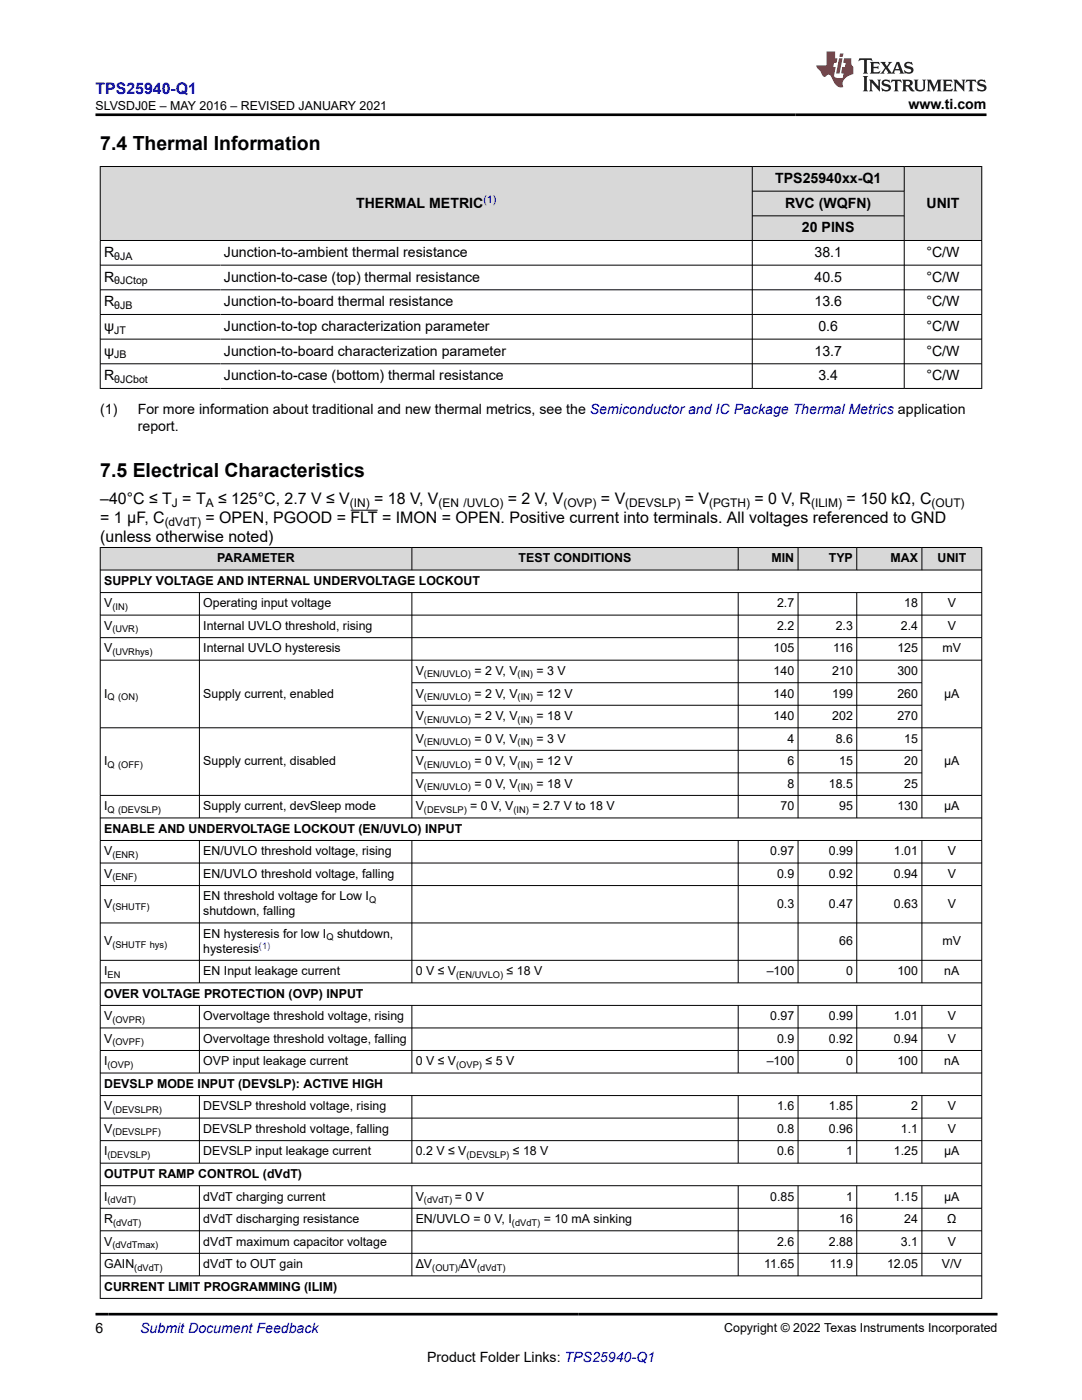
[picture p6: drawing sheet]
<svg xmlns="http://www.w3.org/2000/svg" width="216mm" height="279mm" viewBox="0 0 216 279" stroke-linecap="round" stroke-linejoin="round" font-family="sans-serif">
<defs><g id="words">
<g font-size="3.9">
<text x="20" y="29.9">7.4 Thermal Information</text>
<text x="20" y="95.2">7.5 Electrical Characteristics</text>
</g>
<text font-size="3.2" fill="#00f" x="19" y="18.7">TPS25940-Q1</text>
<g font-size="3.2">
<text x="20" y="100.6">–40°C ≤ T = T</text>
<text x="43.5" y="100.6">≤ 125°C, 2.7 V ≤ V</text>
<text x="74.7" y="100.6">= 18 V, V</text>
<text x="101.3" y="100.6">= 2 V, V</text>
<text x="119.9" y="100.6">= V</text>
<text x="136.6" y="100.6">= V</text>
<text x="150.6" y="100.6">= 0 V, R</text>
<text x="168.9" y="100.6">= 150 kΩ, C</text>
<text x="20" y="104.4">= 1 µF, C</text>
<text x="41" y="104.4">= OPEN, PGOOD = FLT = IMON = OPEN. Positive current into terminals. All voltages referenced to GND</text>
<text x="20" y="108.2">(unless otherwise noted)</text>
</g>
<g font-size="2.8">
<text x="181.3" y="21.8">www.ti.com</text>
<text x="71.1" y="41.4">THERMAL METRIC</text>
<text x="154.7" y="36.5">TPS25940xx-Q1</text>
<text x="156.7" y="41.4">RVC (WQFN)</text>
<text x="184.9" y="41.4">UNIT</text>
<text x="160" y="46.3">20 PINS</text>
<text x="20.8" y="51.3">R</text>
<text x="44.7" y="51.3">Junction-to-ambient thermal resistance</text>
<text x="162.5" y="51.3">38.1</text>
<text x="184.9" y="51.3">°C/W</text>
<text x="20.8" y="56.2">R</text>
<text x="44.7" y="56.2">Junction-to-case (top) thermal resistance</text>
<text x="162.5" y="56.2">40.5</text>
<text x="184.9" y="56.2">°C/W</text>
<text x="20.8" y="61.1">R</text>
<text x="44.7" y="61.1">Junction-to-board thermal resistance</text>
<text x="162.5" y="61.1">13.6</text>
<text x="184.9" y="61.1">°C/W</text>
<text x="20.8" y="66">ψ</text>
<text x="20.8" y="71">ψ</text>
<text x="44.7" y="66">Junction-to-top characterization parameter</text>
<text x="44.7" y="71">Junction-to-board characterization parameter</text>
<text x="162.5" y="71">13.7</text>
<text x="163.3" y="66">0.6</text>
<text x="184.9" y="66">°C/W</text>
<text x="184.9" y="71">°C/W</text>
<text x="20.8" y="75.9">R</text>
<text x="44.7" y="75.9">Junction-to-case (bottom) thermal resistance</text>
<text x="163.3" y="75.9">3.4</text>
<text x="184.9" y="75.9">°C/W</text>
<text x="20" y="82.7">(1)</text>
<text x="27.5" y="82.7">For more information about traditional and new thermal metrics, see the Semiconductor and IC Package Thermal Metrics application</text>
<text x="27.5" y="86.1">report.</text>
<text x="19" y="266.1">6</text>
<text x="85.2" y="271.7">Product Folder Links: TPS25940-Q1</text>
</g>
<text font-size="2.8" fill="#00f" x="28" y="266.1">Submit Document Feedback</text>
<g font-size="2.5">
<text x="19.1" y="21.9">SLVSDJ0E – MAY 2016 – REVISED JANUARY 2021</text>
<text x="43.4" y="112.2">PARAMETER</text>
<text x="103.5" y="112.2">TEST CONDITIONS</text>
<text x="154" y="112.2">MIN</text>
<text x="165.4" y="112.2">TYP</text>
<text x="177.7" y="112.2">MAX</text>
<text x="187" y="112.2">UNIT</text>
<text x="20.8" y="116.7">SUPPLY VOLTAGE AND INTERNAL UNDERVOLTAGE LOCKOUT</text>
<text x="20.8" y="121.2">V</text>
<text x="20.8" y="125.7">V</text>
<text x="40.6" y="121.2">Operating input voltage</text>
<text x="40.6" y="125.7">Internal UVLO threshold, rising</text>
<text x="155" y="121.2">2.7</text>
<text x="155" y="125.7">2.2</text>
<text x="166.8" y="125.7">2.3</text>
<text x="179.8" y="125.7">2.4</text>
<text x="180.4" y="121.2">18</text>
<text x="189.1" y="121.2">V</text>
<text x="189.1" y="125.7">V</text>
<text x="20.8" y="130.2">V</text>
<text x="40.6" y="130.2">Internal UVLO hysteresis</text>
<text x="154.4" y="130.2">105</text>
<text x="166.3" y="130.2">116</text>
<text x="179.1" y="130.2">125</text>
<text x="188.1" y="130.2">mV</text>
<text x="83" y="134.7">V</text>
<text x="94.7" y="134.7">= 2 V, V</text>
<text x="107" y="134.7">= 3 V</text>
<text x="154.4" y="134.7">140</text>
<text x="166.1" y="134.7">210</text>
<text x="179.1" y="134.7">300</text>
<text x="20.8" y="139.2">I</text>
<text x="40.6" y="139.2">Supply current, enabled</text>
<text x="83" y="139.2">V</text>
<text x="83" y="143.7">V</text>
<text x="94.7" y="139.2">= 2 V, V</text>
<text x="94.7" y="143.7">= 2 V, V</text>
<text x="107" y="139.2">= 12 V</text>
<text x="107" y="143.7">= 18 V</text>
<text x="154.4" y="139.2">140</text>
<text x="154.4" y="143.7">140</text>
<text x="166.1" y="139.2">199</text>
<text x="166.1" y="143.7">202</text>
<text x="179.1" y="139.2">260</text>
<text x="179.1" y="143.7">270</text>
<text x="188.4" y="139.2">µA</text>
<text x="83" y="148.2">V</text>
<text x="94.7" y="148.2">= 0 V, V</text>
<text x="107" y="148.2">= 3 V</text>
<text x="157.1" y="148.2">4</text>
<text x="166.8" y="148.2">8.6</text>
<text x="180.4" y="148.2">15</text>
<text x="20.8" y="152.7">I</text>
<text x="40.6" y="152.7">Supply current, disabled</text>
<text x="83" y="152.7">V</text>
<text x="94.7" y="152.7">= 0 V, V</text>
<text x="107" y="152.7">= 12 V</text>
<text x="157.1" y="152.7">6</text>
<text x="167.4" y="152.7">15</text>
<text x="180.4" y="152.7">20</text>
<text x="188.4" y="152.7">µA</text>
<text x="20.8" y="161.7">I</text>
<text x="40.6" y="161.7">Supply current, devSleep mode</text>
<text x="83" y="157.2">V</text>
<text x="83" y="161.7">V</text>
<text x="93.8" y="161.7">= 0 V, V</text>
<text x="94.7" y="157.2">= 0 V, V</text>
<text x="106.2" y="161.7">= 2.7 V to 18 V</text>
<text x="107" y="157.2">= 18 V</text>
<text x="155.7" y="161.7">70</text>
<text x="157.1" y="157.2">8</text>
<text x="165.4" y="157.2">18.5</text>
<text x="167.4" y="161.7">95</text>
<text x="179.1" y="161.7">130</text>
<text x="180.4" y="157.2">25</text>
<text x="188.4" y="161.7">µA</text>
<text x="20.8" y="166.2">ENABLE AND UNDERVOLTAGE LOCKOUT (EN/UVLO) INPUT</text>
<text x="20.8" y="170.7">V</text>
<text x="40.6" y="170.7">EN/UVLO threshold voltage, rising</text>
<text x="153.7" y="170.7">0.97</text>
<text x="165.4" y="170.7">0.99</text>
<text x="178.4" y="170.7">1.01</text>
<text x="189.1" y="170.7">V</text>
<text x="20.8" y="175.2">V</text>
<text x="40.6" y="175.2">EN/UVLO threshold voltage, falling</text>
<text x="40.6" y="179.7">EN threshold voltage for Low I</text>
<text x="155" y="175.2">0.9</text>
<text x="165.4" y="175.2">0.92</text>
<text x="178.4" y="175.2">0.94</text>
<text x="189.1" y="175.2">V</text>
<text x="20.8" y="181.2">V</text>
<text x="40.6" y="182.7">shutdown, falling</text>
<text x="155" y="181.2">0.3</text>
<text x="165.4" y="181.2">0.47</text>
<text x="178.4" y="181.2">0.63</text>
<text x="189.1" y="181.2">V</text>
<text x="20.8" y="188.6">V</text>
<text x="40.6" y="190.1">hysteresis</text>
<text x="40.6" y="187.2">EN hysteresis for low I</text>
<text x="67.3" y="187.2">shutdown,</text>
<text x="167.4" y="188.6">66</text>
<text x="188.1" y="188.6">mV</text>
<text x="20.8" y="194.6">I</text>
<text x="40.6" y="194.6">EN Input leakage current</text>
<text x="83" y="194.6">0 V ≤ V</text>
<text x="101.1" y="194.6">≤ 18 V</text>
<text x="153" y="194.6">–100</text>
<text x="168.8" y="194.6">0</text>
<text x="179.1" y="194.6">100</text>
<text x="188.4" y="194.6">nA</text>
<text x="20.8" y="199.1">OVER VOLTAGE PROTECTION (OVP) INPUT</text>
<text x="20.8" y="203.6">V</text>
<text x="40.6" y="203.6">Overvoltage threshold voltage, rising</text>
<text x="153.7" y="203.6">0.97</text>
<text x="165.4" y="203.6">0.99</text>
<text x="178.4" y="203.6">1.01</text>
<text x="189.1" y="203.6">V</text>
<text x="20.8" y="208.1">V</text>
<text x="40.6" y="208.1">Overvoltage threshold voltage, falling</text>
<text x="155" y="208.1">0.9</text>
<text x="165.4" y="208.1">0.92</text>
<text x="178.4" y="208.1">0.94</text>
<text x="189.1" y="208.1">V</text>
<text x="20.8" y="212.6">I</text>
<text x="40.6" y="212.6">OVP input leakage current</text>
<text x="83" y="212.6">0 V ≤ V</text>
<text x="96.9" y="212.6">≤ 5 V</text>
<text x="153" y="212.6">–100</text>
<text x="168.8" y="212.6">0</text>
<text x="179.1" y="212.6">100</text>
<text x="188.4" y="212.6">nA</text>
<text x="20.8" y="217.1">DEVSLP MODE INPUT (DEVSLP): ACTIVE HIGH</text>
<text x="20.8" y="221.6">V</text>
<text x="40.6" y="221.6">DEVSLP threshold voltage, rising</text>
<text x="155" y="221.6">1.6</text>
<text x="165.4" y="221.6">1.85</text>
<text x="181.8" y="221.6">2</text>
<text x="189.1" y="221.6">V</text>
<text x="20.8" y="226.1">V</text>
<text x="40.6" y="226.1">DEVSLP threshold voltage, falling</text>
<text x="155" y="226.1">0.8</text>
<text x="165.4" y="226.1">0.96</text>
<text x="179.8" y="226.1">1.1</text>
<text x="189.1" y="226.1">V</text>
<text x="20.8" y="230.6">I</text>
<text x="40.6" y="230.6">DEVSLP input leakage current</text>
<text x="83" y="230.6">0.2 V ≤ V</text>
<text x="102.3" y="230.6">≤ 18 V</text>
<text x="155" y="230.6">0.6</text>
<text x="168.8" y="230.6">1</text>
<text x="178.4" y="230.6">1.25</text>
<text x="188.4" y="230.6">µA</text>
<text x="20.8" y="235.1">OUTPUT RAMP CONTROL (dVdT)</text>
<text x="20.8" y="239.6">I</text>
<text x="40.6" y="239.6">dVdT charging current</text>
<text x="83" y="239.6">V</text>
<text x="90.8" y="239.6">= 0 V</text>
<text x="153.7" y="239.6">0.85</text>
<text x="168.8" y="239.6">1</text>
<text x="178.4" y="239.6">1.15</text>
<text x="188.4" y="239.6">µA</text>
<text x="20.8" y="244.1">R</text>
<text x="40.6" y="244.1">dVdT discharging resistance</text>
<text x="83" y="244.1">EN/UVLO = 0 V, I</text>
<text x="108.5" y="244.1">= 10 mA sinking</text>
<text x="167.4" y="244.1">16</text>
<text x="180.4" y="244.1">24</text>
<text x="189" y="244.1">Ω</text>
<text x="20.8" y="248.6">V</text>
<text x="40.6" y="248.6">dVdT maximum capacitor voltage</text>
<text x="155" y="248.6">2.6</text>
<text x="165.4" y="248.6">2.88</text>
<text x="179.8" y="248.6">3.1</text>
<text x="189.1" y="248.6">V</text>
<text x="20.8" y="253.1">GAIN</text>
<text x="20.8" y="257.6">CURRENT LIMIT PROGRAMMING (ILIM)</text>
<text x="40.6" y="253.1">dVdT to OUT gain</text>
<text x="83" y="253.1">ΔV</text>
<text x="91.9" y="253.1">ΔV</text>
<text x="152.5" y="253.1">11.65</text>
<text x="165.6" y="253.1">11.9</text>
<text x="177" y="253.1">12.05</text>
<text x="187.9" y="253.1">V/V</text>
<text x="144.5" y="265.8">Copyright © 2022 Texas Instruments Incorporated</text>
</g>
<g font-size="2.4">
<text x="34.3" y="101.2">J</text>
<text x="41.1" y="101.2">A</text>
<text x="69.8" y="101.2">(IN)</text>
<text x="87.5" y="101.2">(EN /UVLO)</text>
<text x="112.4" y="101.2">(OVP)</text>
<text x="124.8" y="101.2">(DEVSLP)</text>
<text x="141.5" y="101.2">(PGTH)</text>
<text x="161.8" y="101.2">(ILIM)</text>
<text x="185.9" y="101.2">(OUT)</text>
<text x="32.9" y="105">(dVdT)</text>
</g>
<text font-size="2.1" fill="#00f" x="96.5" y="40.5">(1)</text>
<g font-size="2.1">
<text x="22.8" y="51.8">θJA</text>
<text x="22.8" y="56.8">θJCtop</text>
<text x="22.8" y="61.7">θJB</text>
<text x="22.8" y="66.6">JT</text>
<text x="22.8" y="71.5">JB</text>
<text x="22.8" y="76.4">θJCbot</text>
</g>
<g font-size="1.9">
<text x="22.4" y="121.7">(IN)</text>
<text x="22.4" y="126.2">(UVR)</text>
<text x="22.4" y="130.7">(UVRhys)</text>
<text x="84.6" y="135.2">(EN/UVLO)</text>
<text x="103.3" y="135.2">(IN)</text>
<text x="21.5" y="139.7">Q (ON)</text>
<text x="84.6" y="139.7">(EN/UVLO)</text>
<text x="103.3" y="139.7">(IN)</text>
<text x="84.6" y="144.2">(EN/UVLO)</text>
<text x="84.6" y="148.7">(EN/UVLO)</text>
<text x="103.3" y="144.2">(IN)</text>
<text x="103.3" y="148.7">(IN)</text>
<text x="21.5" y="153.2">Q (OFF)</text>
<text x="84.6" y="153.2">(EN/UVLO)</text>
<text x="103.3" y="153.2">(IN)</text>
<text x="84.6" y="157.7">(EN/UVLO)</text>
<text x="103.3" y="157.7">(IN)</text>
<text x="21.5" y="162.2">Q (DEVSLP)</text>
<text x="84.6" y="162.2">(DEVSLP)</text>
<text x="102.5" y="162.2">(IN)</text>
<text x="22.4" y="171.2">(ENR)</text>
<text x="22.4" y="175.7">(ENF)</text>
<text x="22.4" y="181.7">(SHUTF)</text>
<text x="73.6" y="180.2">Q</text>
<text x="22.4" y="189.1">(SHUTF hys)</text>
<text x="65.1" y="187.6">Q</text>
<text x="21.5" y="195.1">EN</text>
<text x="91" y="195.1">(EN/UVLO)</text>
<text x="22.4" y="204.1">(OVPR)</text>
<text x="22.4" y="208.6">(OVPF)</text>
<text x="21.5" y="213.1">(OVP)</text>
<text x="91" y="213.1">(OVP)</text>
<text x="22.4" y="222.1">(DEVSLPR)</text>
<text x="22.4" y="226.6">(DEVSLPF)</text>
<text x="21.5" y="231.1">(DEVSLP)</text>
<text x="93.1" y="231.1">(DEVSLP)</text>
<text x="21.5" y="240.1">(dVdT)</text>
<text x="22.6" y="244.6">(dVdT)</text>
<text x="84.6" y="240.1">(dVdT)</text>
<text x="102.1" y="244.6">(dVdT)</text>
<text x="22.4" y="249.1">(dVdTmax)</text>
<text x="26.8" y="253.6">(dVdT)</text>
<text x="86.3" y="253.6">(OUT)/</text>
<text x="95.2" y="253.6">(dVdT)</text>
</g>
<text font-size="1.9" fill="#00f" x="51.7" y="189.3">(1)</text>
</g></defs>
<g fill="#d8d8d8">
<path d="M20 33.2h175.9v5h-175.9z" fill-rule="evenodd"/>
<path d="M20.1 33.3h129.9v14.6h-129.9z" fill-rule="evenodd"/>
<path d="M150.2 33.3h30.2v4.8h-30.2z" fill-rule="evenodd"/>
<path d="M180.5 33.3h15.3v14.6h-15.3z" fill-rule="evenodd"/>
<path d="M150.2 38.2h30.2v4.8h-30.2z" fill-rule="evenodd"/>
<path d="M150.2 43.1h30.2v4.8h-30.2z" fill-rule="evenodd"/>
</g>
<g fill="none" stroke="#000" stroke-width=".2">
<path d="M19.9 33.2h176.1M20 33.2v44.4M150.1 33.2v44.4M150.1 38.2h30.4M180.4 33.2v44.4M195.9 33.2v44.4M19.9 48h176.1M19.9 52.9h176.1M19.9 57.8h176.1M150.1 43.1h30.4M19.9 62.8h176.1M19.9 67.7h176.1"/>
<path d="M19.9 72.6h176.1M19.9 77.5h176.1"/>
</g>
<g fill="#d8d8d8">
<path d="M20 109.3h175.9v4.5h-175.9z" fill-rule="evenodd"/>
<path d="M20.1 109.3h62v4.4h-62z" fill-rule="evenodd"/>
<path d="M82.2 109.3h65v4.4h-65z" fill-rule="evenodd"/>
<path d="M147.4 109.3h11.8v4.4h-11.8z" fill-rule="evenodd"/>
<path d="M159.3 109.3h11.6v4.4h-11.6z" fill-rule="evenodd"/>
<path d="M171 109.3h12.9v4.4h-12.9z" fill-rule="evenodd"/>
<path d="M184 109.3h11.8v4.4h-11.8z" fill-rule="evenodd"/>
</g>
<g fill="none" stroke="#000" stroke-width=".2">
<path d="M19.9 109.3h176.1M19.9 113.8h176.1M19.9 118.3h176.1M20 109.2v150M39.8 118.3v45M70 101.8h5.4M82.2 109.2v4.6M82.2 118.3v45M147.3 109.2v4.6M147.3 118.3v45M159.2 109.2v4.6M159.2 118.3v45"/>
<path d="M171 109.2v4.6M171 118.3v45M184 109.2v4.6M184 118.3v45M195.9 109.2v150M19.9 122.8h176.1M19.9 127.3h176.1M19.9 131.8h176.1M82.2 136.3h101.8M19.9 145.2h176.1M19.9 158.7h176.1M82.2 140.7h101.8"/>
<path d="M82.2 149.7h101.8M82.2 154.2h101.8M19.9 163.2h176.1M19.9 167.7h176.1M19.9 172.2h176.1M19.9 176.7h176.1M39.8 167.7v28.5M82.2 167.7v28.5M147.3 167.7v28.5M159.2 167.7v28.5M171 167.7v28.5M184 167.7v28.5"/>
<path d="M19.9 184.2h176.1M19.9 191.7h176.1M19.9 196.2h176.1M19.9 200.7h176.1M19.9 205.1h176.1M19.9 209.6h176.1M19.9 214.1h176.1M19.9 218.6h176.1M39.8 200.7v13.5M39.8 218.6v13.6M82.2 200.7v13.5M82.2 218.6v13.6"/>
<path d="M147.3 200.7v13.5M147.3 218.6v13.6M159.2 200.7v13.5M159.2 218.6v13.6M171 200.7v13.5M171 218.6v13.6M184 200.7v13.5M184 218.6v13.6M19.9 223.1h176.1M19.9 227.6h176.1M19.9 232.1h176.1M19.9 236.6h176.1"/>
<path d="M39.8 236.6v18.1M82.2 236.6v18.1M147.3 236.6v18.1M159.2 236.6v18.1M171 236.6v18.1M184 236.6v18.1M19.9 241.1h176.1M19.9 245.6h176.1M19.9 250.1h176.1M19.9 254.6h176.1M19.9 259.1h176.1"/>
</g>
<path d="M171.5 11.6l-.2 .6 .5-.2h.6v.1v2.2l-.2 .4h1l-.2-.4v-2.2v-.1h.5l.5 .2-.1-.6zM173.6 12.4l.2 .3v1.6l-.2 .4h1.9l.1-.6a1.08 1.08 0 0 1-1.3 .2v-.7h.6l.4 .2v-.7l-.4 .2h-.6v-.5l.2-.2a1 1 0 0 1 1 .3l-.1-.5zM175.7 12.4l.9 1.1-1 1.2h.9l-.2-.2 .5-.8 .4 .8-.2 .2h1.6l-.2-.2 .2-.5h.9l.1 .5-.1 .2h.9l-.2-.4-.8-1.9h-.5l-.9 2.1-.9-1.1 .9-1h-.8l.2 .2-.4 .6-.4-.6 .2-.2zM179 12.8l.4 1h-.7zM180.7 12.5a.65 .65 0 0 0-.2 .7 .65 .65 0 0 0 .6 .5l.6 .1 .1 .3a.79 .79 0 0 1-.7 .4 .79 .79 0 0 1-.7-.5l.1 .7 .2-.1a.93 .93 0 0 0 1.1 0 .93 .93 0 0 0 .4-.9 1.46 1.46 0 0 0-1.2-.6l-.1-.3a1.09 1.09 0 0 1 1.2 .2l-.2-.6-.1 .1-.5-.2zM172.2 15.2l.2 .4v2.2l-.2 .4h1l-.2-.4v-2.2l.2-.4zM173.4 15.9l.2 .4v1.5l-.2 .4h.8l-.3-.4 .1-1.3 1.6 1.8v-2l.2-.4h-.7l.1 .2 .1 1.1-1.2-1.3zM176.2 16a.65 .65 0 0 0-.2 .8 .65 .65 0 0 0 .6 .4l.6 .2 .1 .2a.79 .79 0 0 1-.7 .4 .79 .79 0 0 1-.7-.5l.1 .7 .2-.1a.93 .93 0 0 0 1.1 .1 .93 .93 0 0 0 .4-1 1.46 1.46 0 0 0-1.2-.5l-.1-.4a1.09 1.09 0 0 1 1.2 .2l-.1-.6-.2 .1-.5-.1zM177.9 15.9l-.1 .6a.63 .63 0 0 1 .8-.3v1.6l-.3 .4h1l-.2-.4v-1.6a.66 .66 0 0 1 .8 .3l-.1-.6zM180 15.9l.2 .4v1.5l-.2 .4h1l-.2-.2-.1-.7h.5l.1 .2a.79 .79 0 0 0 1.2 .6l-1-.9a.61 .61 0 0 0 .6-.6 .61 .61 0 0 0-.5-.7zM180.8 16.2h.1a.47 .47 0 0 1 .5 .1 .47 .47 0 0 1 .1 .5l-.1 .1-.7 .1zM182.3 15.9l.2 .2a2.27 2.27 0 0 0 .4 2 1.04 1.04 0 0 0 1.7-.7v-1.3l.2-.2h-.8l.2 .4v1.1a.6 .6 0 0 1-.6 .6 .6 .6 0 0 1-.6-.6v-1.1l.3-.4zM184.9 15.9l.2 .4v1.5l-.2 .4h.8l-.3-.4v-1.4l.9 1.9 .9-1.9v1.4l-.3 .4h1l-.2-.4v-1.5l.2-.4h-.8l-.7 1.5-.6-1.5zM188.1 15.9l.2 .4v1.5l-.2 .4h1.9l.1-.6a1.09 1.09 0 0 1-1.3 .2v-.7h.6l.4 .2v-.6l-.4 .2h-.6v-.6l.2-.1a1.01 1.01 0 0 1 1 .3l-.1-.6zM190.2 15.9l.3 .4v1.5l-.3 .4h.8l-.2-.4v-1.3l1.6 1.8v-2l.2-.4h-.7l.2 .2v1.1l-1.2-1.3zM192.8 15.9l-.1 .6a.63 .63 0 0 1 .8-.3v1.6l-.3 .4h1l-.2-.4v-1.6a.66 .66 0 0 1 .8 .3l-.1-.6zM195.2 16a.65 .65 0 0 0-.2 .8 .65 .65 0 0 0 .6 .4l.6 .2 .2 .2a.79 .79 0 0 1-.7 .4 .79 .79 0 0 1-.7-.5l.1 .7 .2-.1a.93 .93 0 0 0 1 .1 .93 .93 0 0 0 .5-1 1.46 1.46 0 0 0-1.3-.5v-.4a1.09 1.09 0 0 1 1.2 .2l-.2-.6-.2 .1-.5-.1z" fill="#231f20"/>
<path d="M164.9 10.3v2.7h-2l.1 .4 .8 1a.95 .95 0 0 0 1 .9 .59 .59 0 0 1 .5-.4 .59 .59 0 0 1 .5 .3l.4 .8a1.59 1.59 0 0 0 2.1 1.4 1.61 1.61 0 0 1 1-2.3l1-.3-.1-1.5a1.59 1.59 0 0 1-.3-1.7h-1.5l-.2 .9h.6l-.2 .9h-.5l-.2 .9v.3l.4 .1-.1 .9h-.7a.73 .73 0 0 1-1-.7l.3-1.5h-.5l.1-.9h.5l.2-.9h-.5v-1.3zM167.4 11.6l-.6 3.1h.7l.6-3.1zM167.6 10.7l-.1 .6h.7l.1-.6z" fill="#ed1c24"/>
<path d="M19 22.9h177.8M19 262.3h180" fill="none" stroke="#000" stroke-width=".53"/>
<use href="#words"/>
</svg>
